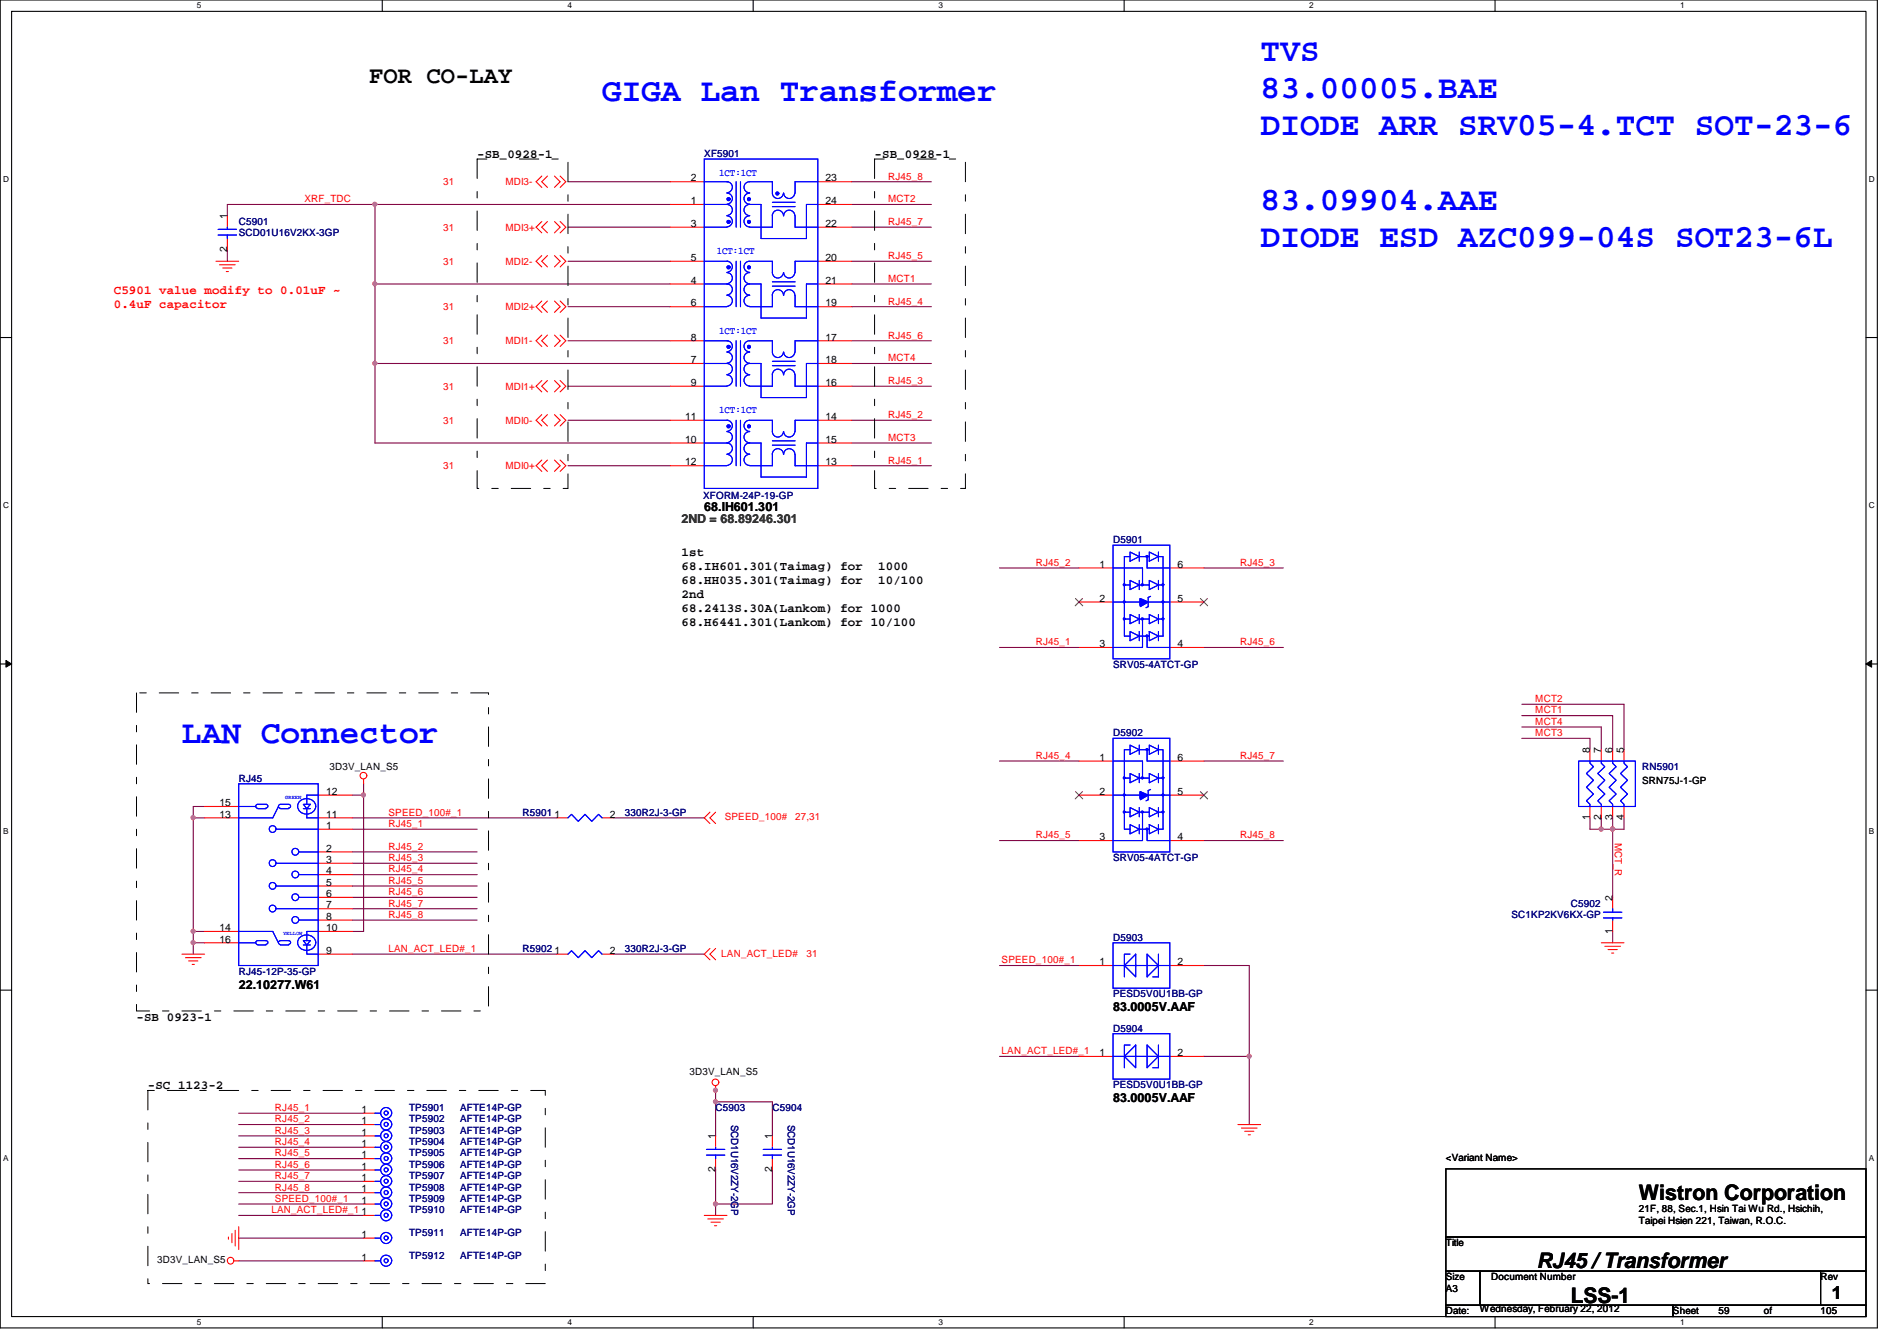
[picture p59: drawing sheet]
<svg xmlns="http://www.w3.org/2000/svg" width="297mm" height="210mm" viewBox="0 0 297 210" stroke-linecap="round" stroke-linejoin="round" font-family="sans-serif">
<defs><g id="words">
<g font-size="5.1" fill="#00f">
<text x="197.4" y="9.6">TVS</text>
<text x="94.3" y="15.8">GIGA Lan Transformer</text>
<text x="197.4" y="15.4">83.00005.BAE</text>
<text x="197.4" y="21.2">DIODE ARR SRV05-4.TCT SOT-23-6</text>
<text x="197.4" y="32.8">83.09904.AAE</text>
<text x="197.4" y="38.6">DIODE ESD AZC099-04S SOT23-6L</text>
<text x="28.5" y="116.3">LAN Connector</text>
</g>
<text font-size="3.7" x="57.8" y="13">FOR CO-LAY</text>
<g font-size="3.3">
<text x="256.6" y="187.9">Wistron Corporation</text>
<text x="240.6" y="198.5">RJ45 / Transformer</text>
<text x="246" y="203.9">LSS-1</text>
</g>
<text font-size="2.8" x="286.8" y="203.4">1</text>
<g font-size="1.9">
<text x="74.7" y="24.7">-SB 0928-1</text>
<text x="136.9" y="24.7">-SB 0928-1</text>
<text x="110.3" y="80.1">68.IH601.301</text>
<text x="106.7" y="87">1st</text>
<text x="106.7" y="89.2">68.IH601.301(Taimag) for</text>
<text x="137.5" y="89.2">1000</text>
<text x="106.7" y="91.4">68.HH035.301(Taimag) for</text>
<text x="106.7" y="93.6">2nd</text>
<text x="106.7" y="95.8">68.2413S.30A(Lankom) for 1000</text>
<text x="137.5" y="91.4">10/100</text>
<text x="106.7" y="98">68.H6441.301(Lankom) for 10/100</text>
<text x="37.4" y="154.7">22.10277.W61</text>
<text x="21.4" y="159.9">-SB 0923-1</text>
<text x="174.3" y="158.3">83.0005V.AAF</text>
<text x="23.2" y="170.5">-SC 1123-2</text>
<text x="174.3" y="172.5">83.0005V.AAF</text>
</g>
<g font-size="1.9" fill="#f00">
<text x="17.8" y="46.1">C5901 value modify to 0.01uF ~</text>
<text x="17.8" y="48.3">0.4uF capacitor</text>
</g>
<text font-size="1.9" fill="#008000" x="106.7" y="81.8">2ND = 68.89246.301</text>
<g font-size="1.6" fill="#f00">
<text x="69.4" y="29">31</text>
<text x="79.2" y="29">MDI3-</text>
<text x="139.1" y="28.1">RJ45_8</text>
<text x="47.7" y="31.7">XRF_TDC</text>
<text x="139.1" y="31.7">MCT2</text>
<text x="139.1" y="35.2">RJ45_7</text>
<text x="69.4" y="36.1">31</text>
<text x="69.4" y="41.4">31</text>
<text x="79.2" y="36.1">MDI3+</text>
<text x="79.2" y="41.4">MDI2-</text>
<text x="139.1" y="40.6">RJ45_5</text>
<text x="139.1" y="44.1">MCT1</text>
<text x="139.1" y="47.7">RJ45_4</text>
<text x="69.4" y="48.6">31</text>
<text x="69.4" y="53.9">31</text>
<text x="79.2" y="48.6">MDI2+</text>
<text x="79.2" y="53.9">MDI1-</text>
<text x="139.1" y="53">RJ45_6</text>
<text x="139.1" y="56.6">MCT4</text>
<text x="69.4" y="61">31</text>
<text x="79.2" y="61">MDI1+</text>
<text x="139.1" y="60.1">RJ45_3</text>
<text x="139.1" y="65.4">RJ45_2</text>
<text x="69.4" y="66.3">31</text>
<text x="79.2" y="66.3">MDI0-</text>
<text x="139.1" y="69">MCT3</text>
<text x="69.4" y="73.4">31</text>
<text x="79.2" y="73.4">MDI0+</text>
<text x="139.1" y="72.6">RJ45_1</text>
<text x="162.2" y="88.6">RJ45_2</text>
<text x="194.2" y="88.6">RJ45_3</text>
<text x="162.2" y="101">RJ45_1</text>
<text x="194.2" y="101">RJ45_6</text>
<text x="240.4" y="111.7">MCT1</text>
<text x="240.4" y="113.5">MCT4</text>
<text x="240.4" y="109.9">MCT2</text>
<text x="162.2" y="118.8">RJ45_4</text>
<text x="194.2" y="118.8">RJ45_7</text>
<text x="240.4" y="115.2">MCT3</text>
<text x="60.8" y="129.5">RJ45_1</text>
<text x="60.8" y="127.7">SPEED_100#_1</text>
<text x="113.5" y="128.4">SPEED_100#</text>
<text x="124.5" y="128.4">27,31</text>
<text x="162.2" y="131.2">RJ45_5</text>
<text x="194.2" y="131.2">RJ45_8</text>
<text x="252.9" y="131.9" transform="rotate(90 252.9 131.9)">MCT_R</text>
<text x="60.8" y="134.8">RJ45_3</text>
<text x="60.8" y="133">RJ45_2</text>
<text x="60.8" y="136.6">RJ45_4</text>
<text x="60.8" y="140.1">RJ45_6</text>
<text x="60.8" y="143.7">RJ45_8</text>
<text x="60.8" y="138.3">RJ45_5</text>
<text x="60.8" y="141.9">RJ45_7</text>
<text x="60.8" y="149">LAN_ACT_LED#_1</text>
<text x="112.9" y="149.7">LAN_ACT_LED#</text>
<text x="126.3" y="149.7">31</text>
<text x="156.8" y="150.8">SPEED_100#_1</text>
<text x="156.8" y="165">LAN_ACT_LED#_1</text>
<text x="43" y="173.9">RJ45_1</text>
<text x="43" y="177.5">RJ45_3</text>
<text x="43" y="175.7">RJ45_2</text>
<text x="43" y="179.2">RJ45_4</text>
<text x="43" y="182.8">RJ45_6</text>
<text x="43" y="181">RJ45_5</text>
<text x="43" y="184.6">RJ45_7</text>
<text x="42.5" y="189.9">LAN_ACT_LED#_1</text>
<text x="43" y="186.4">RJ45_8</text>
<text x="43" y="188.1">SPEED_100#_1</text>
</g>
<g font-size="1.6">
<text x="108.2" y="28.4">2</text>
<text x="129.3" y="28.4">23</text>
<text x="35.6" y="34.3" transform="rotate(-90 35.6 34.3)">1</text>
<text x="108.2" y="32">1</text>
<text x="108.2" y="35.5">3</text>
<text x="129.3" y="35.5">22</text>
<text x="129.3" y="32">24</text>
<text x="35.6" y="39.5" transform="rotate(-90 35.6 39.5)">2</text>
<text x="108.2" y="40.9">5</text>
<text x="129.3" y="40.9">20</text>
<text x="108.2" y="44.4">4</text>
<text x="108.2" y="48">6</text>
<text x="129.3" y="48">19</text>
<text x="129.3" y="44.4">21</text>
<text x="108.2" y="53.3">8</text>
<text x="129.3" y="53.3">17</text>
<text x="108.2" y="56.9">7</text>
<text x="129.3" y="56.9">18</text>
<text x="107.3" y="65.7">11</text>
<text x="108.2" y="60.4">9</text>
<text x="129.3" y="65.7">14</text>
<text x="129.3" y="60.4">16</text>
<text x="107.3" y="69.3">10</text>
<text x="129.3" y="69.3">15</text>
<text x="107.3" y="72.9">12</text>
<text x="129.3" y="72.9">13</text>
<text x="172.2" y="88.9">1</text>
<text x="184.4" y="88.9">6</text>
<text x="172.2" y="94.2">2</text>
<text x="184.4" y="94.2">5</text>
<text x="172.2" y="101.3">3</text>
<text x="184.4" y="101.3">4</text>
<text x="172.2" y="119.1">1</text>
<text x="184.4" y="119.1">6</text>
<text x="248.9" y="117.9" transform="rotate(-90 248.9 117.9)">8</text>
<text x="250.7" y="117.9" transform="rotate(-90 250.7 117.9)">7</text>
<text x="252.5" y="117.9" transform="rotate(-90 252.5 117.9)">6</text>
<text x="254.3" y="117.9" transform="rotate(-90 254.3 117.9)">5</text>
<text x="51.1" y="124.4">12</text>
<text x="51.6" y="120.6">3D3V_LAN_S5</text>
<text x="172.2" y="124.4">2</text>
<text x="184.4" y="124.4">5</text>
<text x="257.1" y="122.7">SRN75J-1-GP</text>
<text x="34.4" y="128">13</text>
<text x="34.4" y="126.2">15</text>
<text x="51.1" y="129.8">1</text>
<text x="51.1" y="128">11</text>
<text x="86.8" y="128">1</text>
<text x="95.5" y="128">2</text>
<text x="172.2" y="131.5">3</text>
<text x="184.4" y="131.5">4</text>
<text x="248.9" y="128.4" transform="rotate(-90 248.9 128.4)">1</text>
<text x="250.7" y="128.4" transform="rotate(-90 250.7 128.4)">2</text>
<text x="252.5" y="128.4" transform="rotate(-90 252.5 128.4)">3</text>
<text x="254.3" y="128.4" transform="rotate(-90 254.3 128.4)">4</text>
<text x="51.1" y="133.3">2</text>
<text x="51.1" y="135.1">3</text>
<text x="51.1" y="136.9">4</text>
<text x="51.1" y="138.6">5</text>
<text x="51.1" y="140.4">6</text>
<text x="51.1" y="142.2">7</text>
<text x="51.1" y="144">8</text>
<text x="252.5" y="141" transform="rotate(-90 252.5 141)">2</text>
<text x="34.4" y="145.8">14</text>
<text x="34.4" y="147.5">16</text>
<text x="51.1" y="149.3">9</text>
<text x="51.1" y="145.8">10</text>
<text x="86.8" y="149.3">1</text>
<text x="95.5" y="149.3">2</text>
<text x="252.5" y="146.1" transform="rotate(-90 252.5 146.1)">1</text>
<text x="172.2" y="151.1">1</text>
<text x="184.4" y="151.1">2</text>
<text x="172.2" y="165.3">1</text>
<text x="184.4" y="165.3">2</text>
<text x="107.9" y="168.2">3D3V_LAN_S5</text>
<text x="56.6" y="174.2">1</text>
<text x="56.6" y="179.5">1</text>
<text x="56.6" y="176">1</text>
<text x="56.6" y="177.8">1</text>
<text x="112" y="178.4" transform="rotate(-90 112 178.4)">1</text>
<text x="120.9" y="178.4" transform="rotate(-90 120.9 178.4)">1</text>
<text x="56.6" y="181.3">1</text>
<text x="56.6" y="183.1">1</text>
<text x="56.6" y="184.9">1</text>
<text x="112" y="183.5" transform="rotate(-90 112 183.5)">2</text>
<text x="120.9" y="183.5" transform="rotate(-90 120.9 183.5)">2</text>
<text x="226.4" y="181.7">&lt;Variant Name&gt;</text>
<text x="56.6" y="190.2">1</text>
<text x="56.6" y="186.6">1</text>
<text x="56.6" y="188.4">1</text>
<text x="256.6" y="189.7">21F, 88, Sec.1, Hsin Tai Wu Rd., Hsichih,</text>
<text x="256.6" y="191.6">Taipei Hsien 221, Taiwan, R.O.C.</text>
<text x="24.6" y="197.7">3D3V_LAN_S5</text>
<text x="56.6" y="193.8">1</text>
<text x="56.6" y="197.3">1</text>
<text x="226.4" y="195.1">Title</text>
<text x="226.4" y="200.4">Size</text>
<text x="226.4" y="202.2">A3</text>
<text x="233.5" y="200.4">Document Number</text>
<text x="285.1" y="200.4">Rev</text>
<text x="226.4" y="205.7">Date:</text>
<text x="231.7" y="205.4">Wednesday, February 22, 2012</text>
<text x="262" y="205.7">Sheet</text>
<text x="269.1" y="205.7">59</text>
<text x="276.2" y="205.7">of</text>
<text x="285.1" y="205.7">105</text>
</g>
<g font-size="1.6" fill="#000080">
<text x="110.3" y="24.6">XF5901</text>
<text x="37.4" y="35.2">C5901</text>
<text x="37.4" y="37">SCD01U16V2KX-3GP</text>
<text x="110.1" y="78.1">XFORM-24P-19-GP</text>
<text x="174.3" y="85">D5901</text>
<text x="174.3" y="104.6">SRV05-4ATCT-GP</text>
<text x="174.3" y="115.2">D5902</text>
<text x="37.4" y="122.3">RJ45</text>
<text x="257.1" y="120.6">RN5901</text>
<text x="81.8" y="127.7">R5901</text>
<text x="97.8" y="127.7">330R2J-3-GP</text>
<text x="174.3" y="134.8">SRV05-4ATCT-GP</text>
<text x="236.7" y="143.7">SC1KP2KV6KX-GP</text>
<text x="246" y="141.9">C5902</text>
<text x="81.8" y="149">R5902</text>
<text x="97.8" y="149">330R2J-3-GP</text>
<text x="174.3" y="147.2">D5903</text>
<text x="37.4" y="152.6">RJ45-12P-35-GP</text>
<text x="174.3" y="156.1">PESD5V0U1BB-GP</text>
<text x="174.3" y="161.5">D5904</text>
<text x="64" y="173.9">TP5901</text>
<text x="72" y="173.9">AFTE14P-GP</text>
<text x="112.1" y="173.9">C5903</text>
<text x="120.9" y="173.9">C5904</text>
<text x="174.3" y="170.3">PESD5V0U1BB-GP</text>
<text x="64" y="179.2">TP5904</text>
<text x="64" y="175.7">TP5902</text>
<text x="64" y="177.5">TP5903</text>
<text x="72" y="179.2">AFTE14P-GP</text>
<text x="72" y="175.7">AFTE14P-GP</text>
<text x="72" y="177.5">AFTE14P-GP</text>
<text x="114.5" y="176" transform="rotate(90 114.5 176)">SCD1U16V2ZY-2GP</text>
<text x="123.4" y="176" transform="rotate(90 123.4 176)">SCD1U16V2ZY-2GP</text>
<text x="64" y="181">TP5905</text>
<text x="64" y="182.8">TP5906</text>
<text x="64" y="184.6">TP5907</text>
<text x="72" y="181">AFTE14P-GP</text>
<text x="72" y="182.8">AFTE14P-GP</text>
<text x="72" y="184.6">AFTE14P-GP</text>
<text x="64" y="189.9">TP5910</text>
<text x="64" y="186.4">TP5908</text>
<text x="64" y="188.1">TP5909</text>
<text x="72" y="189.9">AFTE14P-GP</text>
<text x="72" y="186.4">AFTE14P-GP</text>
<text x="72" y="188.1">AFTE14P-GP</text>
<text x="64" y="193.5">TP5911</text>
<text x="64" y="197">TP5912</text>
<text x="72" y="193.5">AFTE14P-GP</text>
<text x="72" y="197">AFTE14P-GP</text>
</g>
<g font-size="1.6" fill="#00f">
<text x="112.6" y="27.6">1CT:1CT</text>
<text x="112.2" y="39.8">1CT:1CT</text>
<text x="112.6" y="52.2">1CT:1CT</text>
<text x="112.6" y="64.7">1CT:1CT</text>
</g>
<g font-size="1.3">
<text x="30.8" y="1.3">5</text>
<text x="88.9" y="1.3">4</text>
<text x="146.9" y="1.3">3</text>
<text x="205" y="1.3">2</text>
<text x="263.1" y="1.3">1</text>
<text x=".5" y="28.4">D</text>
<text x="292.6" y="28.4">D</text>
<text x=".5" y="79.5">C</text>
<text x="292.6" y="79.5">C</text>
<text x=".5" y="130.6">B</text>
<text x="292.6" y="130.6">B</text>
<text x=".5" y="181.7">A</text>
<text x="292.6" y="181.7">A</text>
<text x="30.8" y="207.4">5</text>
<text x="88.9" y="207.4">4</text>
<text x="146.9" y="207.4">3</text>
<text x="205" y="207.4">2</text>
<text x="263.1" y="207.4">1</text>
</g>
<g font-size=".8" fill="#00f">
<text x="44.7" y="125">GREEN</text>
<text x="44.3" y="146.3">YELLOW</text>
</g>
</g></defs>
<path d="M0 0h294v207.9h-294zM1.8 1.8h290.4v204.3h-290.4z" fill="none" stroke="#000" stroke-width=".17"/>
<g fill="#fff">
<path d="M30.8 .2h.7v1.4h-.7z"/>
<path d="M30.8 206.2h.7v1.4h-.7z"/>
</g>
<path d="M59.9 0v1.8M59.9 206.1v1.8" fill="none" stroke="#000" stroke-width=".17"/>
<g fill="#fff">
<path d="M88.9 .2h.6v1.4h-.6z"/>
<path d="M88.9 206.2h.6v1.4h-.6z"/>
</g>
<path d="M117.9 0v1.8M117.9 206.1v1.8" fill="none" stroke="#000" stroke-width=".17"/>
<g fill="#fff">
<path d="M146.9 .2h.7v1.4h-.7z"/>
<path d="M146.9 206.2h.7v1.4h-.7z"/>
</g>
<path d="M176 0v1.8M176 206.1v1.8" fill="none" stroke="#000" stroke-width=".17"/>
<g fill="#fff">
<path d="M205 .2h.7v1.4h-.7z"/>
<path d="M205 206.2h.7v1.4h-.7z"/>
</g>
<path d="M234.1 0v1.8M234.1 206.1v1.8" fill="none" stroke="#000" stroke-width=".17"/>
<g fill="#fff">
<path d="M263.1 .2h.7v1.4h-.7z"/>
<path d="M263.1 206.2h.7v1.4h-.7z"/>
<path d="M.5 27.3h.9v1.4h-.9z"/>
<path d="M292.6 27.3h.9v1.4h-.9z"/>
<path d="M.5 78.4h.9v1.4h-.9z"/>
<path d="M292.6 78.4h.9v1.4h-.9z"/>
</g>
<path d="M0 52.8h1.8M292.2 52.8h1.8" fill="none" stroke="#000" stroke-width=".17"/>
<g fill="#fff">
<path d="M.5 129.5h.8v1.4h-.8z"/>
<path d="M292.6 129.5h.9v1.4h-.9z"/>
</g>
<path d="M0 103.9h1.8M292.2 103.9h1.8" fill="none" stroke="#000" stroke-width=".17"/>
<path d="M.9 103.4l.9 .5-.9 .5zM292.2 103.9l.9-.5v1z" fill="#000"/>
<path d="M.9 103.4l.9 .5-.9 .5zM292.2 103.9l.9-.5v1z" fill="none" stroke="#000" stroke-width=".16"/>
<g fill="#fff">
<path d="M.5 180.5h.8v1.4h-.8z"/>
<path d="M292.6 180.5h.9v1.4h-.9z"/>
</g>
<path d="M0 155h1.8M292.2 155h1.8" fill="none" stroke="#000" stroke-width=".17"/>
<path d="M35.6 39.1v1.8M58.7 32v12.4M88.9 35.6h16M88.9 28.4h16M58.7 56.9v12.4M88.9 53.3h16M238.3 115.6h10.7v1.7M249 129.8h1.7" fill="none" stroke="#800040" stroke-width=".17"/>
<circle cx="250.7" cy="129.8" r=".32" fill="#f0f"/>
<circle cx="250.7" cy="129.8" r=".32" fill="none" stroke="#f0f" stroke-width=".17"/>
<path d="M249 128v1.8M250.7 128v1.8h1.8" fill="none" stroke="#800040" stroke-width=".17"/>
<circle cx="252.5" cy="129.8" r=".32" fill="#f0f"/>
<circle cx="252.5" cy="129.8" r=".32" fill="none" stroke="#f0f" stroke-width=".17"/>
<path d="M88.9 48h16M254.3 128v1.8h-1.8v10.7" fill="none" stroke="#800040" stroke-width=".17"/>
<circle cx="252.5" cy="129.8" r=".32" fill="#f0f"/>
<circle cx="252.5" cy="129.8" r=".32" fill="none" stroke="#f0f" stroke-width=".17"/>
<path d="M104.9 32h-69.3v1.8M133.4 32h12.4M58.7 69.3h46.2M88.9 60.5h16M88.9 65.8h16M133.4 69.3h12.4M238.3 112h14.2M238.3 113.8h12.4v3.5M252.5 128v1.8M252.5 145.8v1.8" fill="none" stroke="#800040" stroke-width=".17"/>
<circle cx="58.7" cy="32" r=".32" fill="#f0f"/>
<circle cx="58.7" cy="32" r=".32" fill="none" stroke="#f0f" stroke-width=".17"/>
<path d="M58.7 44.4h46.2M133.4 56.9h12.4M133.4 44.4h12.4M88.9 72.9h16M238.3 110.2h16" fill="none" stroke="#800040" stroke-width=".17"/>
<circle cx="58.7" cy="44.4" r=".32" fill="#f0f"/>
<circle cx="58.7" cy="44.4" r=".32" fill="none" stroke="#f0f" stroke-width=".17"/>
<path d="M58.7 56.9h46.2M88.9 40.9h16M252.5 112v5.3M254.3 110.2v7.1" fill="none" stroke="#800040" stroke-width=".17"/>
<circle cx="58.7" cy="56.9" r=".32" fill="#f0f"/>
<circle cx="58.7" cy="56.9" r=".32" fill="none" stroke="#f0f" stroke-width=".17"/>
<g fill="none" stroke="#800040" stroke-width=".17">
<path d="M58.7 44.4v12.5M55.2 129.8h19.5M55.2 138.7h19.5M55.2 135.1h19.5M55.2 133.3h19.5M55.2 136.9h19.5M55.2 128h32M56.9 124.5v21.3M96.1 128h14.2M55.2 140.5h19.5M55.2 144h19.5M55.2 142.2h19.5"/>
<path d="M55.2 149.4h32M96.1 149.4h14.2"/>
</g>
<circle cx="56.9" cy="124.4" r=".32" fill="#f0f"/>
<circle cx="56.9" cy="124.4" r=".32" fill="none" stroke="#f0f" stroke-width=".17"/>
<path d="M30.3 128h1.7M30.3 128v17.8M32 126.2h-1.7v1.8M55.2 124.5h1.7M55.2 145.8h1.7" fill="none" stroke="#800040" stroke-width=".17"/>
<circle cx="30.2" cy="128" r=".32" fill="#f0f"/>
<circle cx="30.2" cy="128" r=".32" fill="none" stroke="#f0f" stroke-width=".17"/>
<path d="M30.3 145.8h1.7M30.3 147.6v1.8" fill="none" stroke="#800040" stroke-width=".17"/>
<circle cx="30.2" cy="147.5" r=".32" fill="#f0f"/>
<circle cx="30.2" cy="147.5" r=".32" fill="none" stroke="#f0f" stroke-width=".17"/>
<path d="M30.3 145.8v1.8h1.7" fill="none" stroke="#800040" stroke-width=".17"/>
<circle cx="30.2" cy="145.8" r=".32" fill="#f0f"/>
<circle cx="30.2" cy="145.8" r=".32" fill="none" stroke="#f0f" stroke-width=".17"/>
<g fill="none" stroke="#800040" stroke-width=".17">
<path d="M133.4 35.6h12.4M133.4 28.4h12.4M133.4 48h12.4M133.4 40.9h12.4M133.4 53.3h12.4M133.4 60.5h12.4M133.4 72.9h12.4M133.4 65.8h12.4M156.5 88.9h12.4M188.5 88.9h12.5M156.5 119.1h12.4M156.5 101.3h12.4"/>
<path d="M188.5 119.1h12.5M188.5 101.3h12.5M56.9 122.7v1.8M156.5 131.6h12.4M188.5 131.6h12.5M37.4 174.2h19.5M37.4 177.8h19.5M37.4 176h19.5M37.4 179.6h19.5M112.1 172.5h8.8M37.4 190.2h19.5M37.4 183.1h19.5"/>
<path d="M37.4 186.7h19.5M37.4 181.4h19.5M37.4 184.9h19.5M37.4 188.5h19.5M37.4 193.8h19.5M37.4 197.4h19.5"/>
</g>
<circle cx="112" cy="172.4" r=".32" fill="#f0f"/>
<circle cx="112" cy="172.4" r=".32" fill="none" stroke="#f0f" stroke-width=".17"/>
<path d="M112.1 170.7v1.8M120.9 172.5v5.3" fill="none" stroke="#800040" stroke-width=".17"/>
<circle cx="112" cy="170.7" r=".32" fill="#f0f"/>
<circle cx="112" cy="170.7" r=".32" fill="none" stroke="#f0f" stroke-width=".17"/>
<path d="M112.1 183.1v5.4h8.8v-5.4" fill="none" stroke="#800040" stroke-width=".17"/>
<circle cx="112" cy="188.4" r=".32" fill="#f0f"/>
<circle cx="112" cy="188.4" r=".32" fill="none" stroke="#f0f" stroke-width=".17"/>
<path d="M112.1 172.5v5.3M188.5 165.4h7.1v10.6M112.1 188.5v1.7" fill="none" stroke="#800040" stroke-width=".17"/>
<circle cx="195.6" cy="165.3" r=".32" fill="#f0f"/>
<circle cx="195.6" cy="165.3" r=".32" fill="none" stroke="#f0f" stroke-width=".17"/>
<path d="M156.5 151.1h12.4M188.5 151.1h7.1v14.3M156.5 165.4h12.4" fill="none" stroke="#800040" stroke-width=".17"/>
<g fill="none" stroke="#f00" stroke-width=".17">
<path d="M35.6 33.8v1.8M35.6 37.3v1.8M84.8 34.7l-.9 .9 .9 .8M84.8 27.6l-.9 .8 .9 .9M85.7 34.7l-.9 .9 .9 .8M85.7 27.6l-.9 .8 .9 .9M86.8 34.7l.9 .9-.9 .8M86.8 27.6l.9 .8-.9 .9M87.7 34.7l.9 .9-.9 .8M87.7 27.6l.9 .8-.9 .9M33.8 40.9h3.6M34.4 41.4h2.4"/>
<path d="M34.9 42h1.4M35.4 42.5h.4M84.8 40l-.9 .9 .9 .9M84.8 47.1l-.9 .9 .9 .9M84.8 52.5l-.9 .8 .9 .9M84.8 59.6l-.9 .9 .9 .8M85.7 40l-.9 .9 .9 .9M85.7 47.1l-.9 .9 .9 .9M85.7 52.5l-.9 .8 .9 .9M85.7 59.6l-.9 .9 .9 .8M86.8 40l.9 .9-.9 .9M86.8 47.1l.9 .9-.9 .9"/>
<path d="M86.8 52.5l.9 .8-.9 .9M86.8 59.6l.9 .9-.9 .8M87.7 40l.9 .9-.9 .9M87.7 47.1l.9 .9-.9 .9M87.7 52.5l.9 .8-.9 .9M87.7 59.6l.9 .9-.9 .8M84.8 72l-.9 .9 .9 .9M84.8 64.9l-.9 .9 .9 .9M85.7 72l-.9 .9 .9 .9M85.7 64.9l-.9 .9 .9 .9M86.8 72l.9 .9-.9 .9M86.8 64.9l.9 .9-.9 .9"/>
<path d="M87.7 72l.9 .9-.9 .9M87.7 64.9l.9 .9-.9 .9M168.9 119.1h5.4M183.2 119.1h5.3M32 128h5.4M32 126.2h5.4M49.8 128h5.4M49.8 129.8h5.4M49.8 133.3h5.4M49.8 135.1h5.4M49.8 136.9h5.4M49.8 138.7h5.4"/>
<path d="M49.8 124.5h5.4M56.9 122v.7M87.2 128h1.7M94.3 128h1.8M111.2 127.1l-.9 .9 .9 .9M112.1 127.1l-.9 .9 .9 .9M168.9 124.5h5.4M168.9 131.6h5.4M183.2 124.5h5.3M183.2 131.6h5.3M28.5 149.4h3.5M29 149.9h2.5"/>
<path d="M29.5 150.4h1.5M30.1 151h.3M32 145.8h5.4M32 147.6h5.4M49.8 140.5h5.4M49.8 142.2h5.4M49.8 144h5.4M49.8 149.4h5.4M49.8 145.8h5.4M87.2 149.4h1.7M94.3 149.4h1.8M111.2 148.5l-.9 .9 .9 .8"/>
<path d="M112.1 148.5l-.9 .9 .9 .8M168.9 151.1h5.4M183.2 151.1h5.3M250.7 147.6h3.6M251.3 148.1h2.4M251.8 148.6h1.4M252.3 149.2h.4M252.5 140.5v1.7M252.5 144v1.8M56.9 174.2h1.8M56.9 179.6h1.8M56.9 176h1.8"/>
<path d="M112.1 170v.7M112.1 177.8v1.8M120.9 177.8v1.8M168.9 165.4h5.4M183.2 165.4h5.3M193.8 176h3.6M194.4 176.6h2.4M194.9 177.1h1.4M195.4 177.6h.4M35.8 193.6v.4M36.3 193.1v1.4M36.7 197.4h.7"/>
<path d="M36.8 192.6v2.4M37.4 192v3.6M56.9 190.2h1.8M56.9 181.4h1.8M56.9 193.8h1.8M56.9 197.4h1.8M56.9 183.1h1.8M56.9 184.9h1.8M110.3 190.2h3.5M110.8 190.8h2.5M111.3 191.3h1.5M111.9 191.9h.3"/>
<path d="M112.1 181.4v1.7M120.9 181.4v1.7"/>
<circle cx="56.9" cy="121.4" r=".52"/>
<circle cx="112" cy="169.4" r=".52"/>
<circle cx="36.1" cy="197.3" r=".52"/>
</g>
<path d="M226.4 183h65.8v10.6h-65.8zM226.4 193.6h65.8v5.4h-65.8zM226.4 199h5.3v5.3h-5.3zM231.7 199h53.4v5.3h-53.4zM285.1 199h7.1v5.3h-7.1zM226.4 204.3h35.6v1.8h-35.6zM262 204.3h30.2v1.8h-30.2z" fill="none" stroke="#000" stroke-width=".17"/>
<path d="M74.7 24.9h14.2v51.6h-14.2zM136.9 24.9h14.3v51.6h-14.3zM21.4 108.5h55.1v49.7h-55.1zM23.2 170.7h62.2v30.2h-62.2z" fill="none" stroke="#000" stroke-width=".16" stroke-dasharray="3 2 1 2"/>
<g fill="none" stroke="#00f" stroke-width=".17">
<path d="M34.2 35.9h2.8M34.2 36.8h2.8M35.6 35.6v.3M35.6 36.8v.5M174.3 119.1h4.6v2.7M176.9 116.6l1.5 .7-1.5 .8zM176.9 117.3h-.8v12.5M178.4 116.6v1.5M37.4 122.7h12.4v28.4h-12.4zM37.4 126.2h2.6M40.4 126.6h1.3M41.6 126.5a.3 .3 0 0 0 .3-.3 .3 .3 0 0 0-.2-.3h-1.5a.32 .32 0 0 0 0 .6h.2"/>
<path d="M43.3 129.8h6.5M43.3 135.1h6.5M43.3 138.7h6.5M43.6 126.2l-.9 1.8h-5.3M43.9 126.6h1.3M45.2 126.5a.3 .3 0 0 0 .3-.3 .3 .3 0 0 0-.3-.3h-1.4a.32 .32 0 0 0 0 .6h.1M46.8 136.9h3M46.8 133.3h3M46.9 125.5a1.49 1.49 0 0 1 1.5-.5 1.49 1.49 0 0 1 1 1.2 1.43 1.43 0 0 1-1.4 1.2 1.43 1.43 0 0 1-1.4-1.2zM47.5 126.6h1.1M47.5 125.9h1.1l-.6 .7zM48 126.6v1.4h1.8"/>
<path d="M49.8 124.5h-1.8v1.4M88.9 128l.6-.5 1 1.1 1.1-1.1 1.1 1.1 1-1.1 .6 .5M174.3 131.6h4.6M176.1 121.8h.8M176.9 121.1l1.5 .7-1.5 .7zM178.4 121.1v1.4M178.4 121.8h1.6M179.8 123.7v1.5M180 121.1l1.4 .7-1.4 .7zM37.4 147.6h2.6M37.4 145.8h5.3l.9 1.8M40.4 147.9h1.3"/>
<path d="M41.6 147.8a.3 .3 0 0 0 .3-.2 .3 .3 0 0 0-.2-.4l-1.5 .1a.32 .32 0 0 0 0 .5l.2 .1M43.3 142.2h6.5M43.9 147.9h1.3M45.2 147.8a.3 .3 0 0 0 .3-.2 .3 .3 0 0 0-.3-.4l-1.4 .1a.32 .32 0 0 0 0 .5l.1 .1M46.8 140.5h3M46.8 144h3M46.9 146.8a1.49 1.49 0 0 1 1.5-.4 1.49 1.49 0 0 1 1 1.1 1.43 1.43 0 0 1-1.4 1.3 1.43 1.43 0 0 1-1.4-1.3zM47.5 147.2h1.1l-.6 .7zM47.5 147.9h1.1M48 147.9v1.5h1.8M49.8 145.8h-1.8v1.4M88.9 149.4l.6-.6 1 1.1 1.1-1.1 1.1 1.1 1-1.1 .6 .6"/>
<path d="M174.3 151.1h8.9M174.3 147.6h8.9v7.1h-8.9zM176.9 149.4h-.8v3.5M177.8 149.4v3.5l-1.7-1.8zM179.6 149.4l1.8 1.7-1.8 1.8zM181.4 149.4v3.5h-.9M251.1 142.8h2.9M251.1 143.7h2.9M252.5 143.7v.3M252.5 142.2v.6M58.7 174.2h.9M58.7 179.6h.9"/>
<path d="M58.7 176h.9M110.6 179.9h2.9M112.1 179.6v.3M119.5 179.9h2.9M120.9 179.6v.3M174.3 165.4h8.9M174.3 161.8h8.9v7.1h-8.9zM176.9 163.6h-.8v3.5M177.8 163.6v3.5l-1.7-1.7zM179.6 163.6l1.8 1.8-1.8 1.7zM181.4 163.6v3.5h-.9M58.7 190.2h.9"/>
<path d="M58.7 181.4h.9M58.7 193.8h.9M58.7 197.4h.9M58.7 183.1h.9M58.7 184.9h.9M110.6 180.8h2.9M112.1 180.8v.6M119.5 180.8h2.9M120.9 180.8v.6"/>
<circle cx="42.7" cy="129.8" r=".54"/>
<circle cx="42.7" cy="138.7" r=".54"/>
<circle cx="42.7" cy="135.1" r=".54"/>
<circle cx="46.2" cy="133.3" r=".54"/>
<circle cx="46.2" cy="136.9" r=".54"/>
<circle cx="42.7" cy="142.2" r=".54"/>
<circle cx="46.2" cy="144" r=".54"/>
<circle cx="46.2" cy="140.4" r=".54"/>
<circle cx="60.5" cy="179.6" r=".32"/>
<circle cx="60.5" cy="174.2" r=".32"/>
<circle cx="60.5" cy="176" r=".32"/>
<circle cx="60.5" cy="179.5" r=".87"/>
<circle cx="60.5" cy="176" r=".87"/>
<circle cx="60.5" cy="174.2" r=".87"/>
<circle cx="60.5" cy="183.1" r=".32"/>
<circle cx="60.5" cy="197.3" r=".32"/>
<circle cx="60.5" cy="190.2" r=".32"/>
<circle cx="60.5" cy="184.9" r=".32"/>
<circle cx="60.5" cy="193.8" r=".32"/>
<circle cx="60.5" cy="181.3" r=".32"/>
<circle cx="60.5" cy="190.2" r=".87"/>
<circle cx="60.5" cy="193.8" r=".87"/>
<circle cx="60.5" cy="197.3" r=".87"/>
<circle cx="60.5" cy="181.3" r=".87"/>
<circle cx="60.5" cy="183.1" r=".87"/>
<circle cx="60.5" cy="184.9" r=".87"/>
</g>
<path d="M168.4 123.9l1.1 1.2M169.5 123.9l-1.1 1.2M188 123.9l1.1 1.2M189.1 123.9l-1.2 1.2" fill="none" stroke="#804000" stroke-width=".16"/>
<path d="M175.9 121.7h.2v.2h-.2z" fill-rule="evenodd" fill="#00f"/>
<path d="M175.9 121.7h.2v.2h-.2z" fill="none" stroke="#00f" stroke-width=".17"/>
<path d="M178.8 121.7h.2v.2h-.2z" fill-rule="evenodd" fill="#00f"/>
<path d="M178.4 117.3h1.6M179.6 117.3v1.8M180 116.6l1.4 .7-1.4 .8zM181.4 116.6v1.5M178.8 121.7h.2v.2h-.2zM181.4 121.1v1.4" fill="none" stroke="#00f" stroke-width=".17"/>
<path d="M179.5 117.2h.2v.2h-.2z" fill-rule="evenodd" fill="#00f"/>
<path d="M179.5 117.2h.2v.2h-.2zM179.6 119.1h3.6M181.4 117.3h.7v12.5M181.4 121.8h.7" fill="none" stroke="#00f" stroke-width=".17"/>
<path d="M182 121.7h.2v.2h-.2z" fill-rule="evenodd" fill="#00f"/>
<path d="M176.1 129.8h.8M178.9 127.1v4.5M179.6 130v1.6h3.6M181.4 129.8h.7M182 121.7h.2v.2h-.2z" fill="none" stroke="#00f" stroke-width=".17"/>
<path d="M179.5 129.7h.2v.2h-.2z" fill-rule="evenodd" fill="#00f"/>
<path d="M176.9 129.1l1.5 .7-1.5 .7zM178.4 129.1v1.4M178.4 129.8h1.6M179.5 129.7h.2v.2h-.2zM180 129.1l1.4 .7-1.4 .7zM181.4 129.1v1.4" fill="none" stroke="#00f" stroke-width=".17"/>
<path d="M175.9 127h.2v.2h-.2z" fill-rule="evenodd" fill="#00f"/>
<path d="M175.9 127h.2v.2h-.2zM180 126.4l1.4 .7-1.4 .7zM181.4 127.1h.7" fill="none" stroke="#00f" stroke-width=".17"/>
<path d="M178.8 127h.2v.2h-.2z" fill-rule="evenodd" fill="#00f"/>
<path d="M176.1 127.1h.8M176.9 126.4l1.5 .7-1.5 .7zM178.4 127.1h1.6M178.4 126.4v1.4M178.8 127h.2v.2h-.2zM181.4 126.4v1.4" fill="none" stroke="#00f" stroke-width=".17"/>
<path d="M182 127h.2v.2h-.2z" fill-rule="evenodd" fill="#00f"/>
<path d="M174.3 124.5h8.9M182 127h.2v.2h-.2z" fill="none" stroke="#00f" stroke-width=".17"/>
<path d="M175.9 124.3h.2v.2h-.2z" fill-rule="evenodd" fill="#00f"/>
<path d="M175.9 124.3h.2v.2h-.2z" fill="none" stroke="#00f" stroke-width=".17"/>
<path d="M182 124.3h.2v.2h-.2z" fill-rule="evenodd" fill="#00f"/>
<path d="M182 124.3h.2v.2h-.2z" fill="none" stroke="#00f" stroke-width=".17"/>
<path d="M178.6 123.9l1.2 .6-1.2 .7z" fill-rule="evenodd" fill="#00f"/>
<g fill="none" stroke="#00f" stroke-width=".17">
<path d="M174.3 119.1h4.6v2.7M174.3 115.6h8.9v17.7h-8.9zM176.9 116.6l1.5 .7-1.5 .8zM176.9 117.3h-.8v12.5M178.4 116.6v1.5M174.3 131.6h4.6M176.1 121.8h.8M176.9 121.1l1.5 .7-1.5 .7zM178.4 121.1v1.4M178.4 121.8h1.6M178.6 123.9l1.2 .6-1.2 .7zM180 121.1l1.4 .7-1.4 .7z"/>
<path d="M180.2 123.6l-.4 .1v1.5l-.4 .1"/>
</g>
<path d="M175.9 121.7h.2v.2h-.2z" fill-rule="evenodd" fill="#00f"/>
<path d="M175.9 121.7h.2v.2h-.2z" fill="none" stroke="#00f" stroke-width=".17"/>
<path d="M178.8 121.7h.2v.2h-.2z" fill-rule="evenodd" fill="#00f"/>
<path d="M178.4 117.3h1.6M179.6 117.3v1.8M180 116.6l1.4 .7-1.4 .8zM181.4 116.6v1.5M178.8 121.7h.2v.2h-.2zM181.4 121.1v1.4" fill="none" stroke="#00f" stroke-width=".17"/>
<path d="M179.5 117.2h.2v.2h-.2z" fill-rule="evenodd" fill="#00f"/>
<path d="M179.5 117.2h.2v.2h-.2zM179.6 119.1h3.6M181.4 117.3h.7v12.5M181.4 121.8h.7" fill="none" stroke="#00f" stroke-width=".17"/>
<path d="M182 121.7h.2v.2h-.2z" fill-rule="evenodd" fill="#00f"/>
<path d="M176.1 129.8h.8M178.9 127.1v4.5M179.6 130v1.6h3.6M181.4 129.8h.7M182 121.7h.2v.2h-.2z" fill="none" stroke="#00f" stroke-width=".17"/>
<path d="M179.5 129.7h.2v.2h-.2z" fill-rule="evenodd" fill="#00f"/>
<path d="M176.9 129.1l1.5 .7-1.5 .7zM178.4 129.1v1.4M178.4 129.8h1.6M179.5 129.7h.2v.2h-.2zM180 129.1l1.4 .7-1.4 .7zM181.4 129.1v1.4" fill="none" stroke="#00f" stroke-width=".17"/>
<path d="M175.9 127h.2v.2h-.2z" fill-rule="evenodd" fill="#00f"/>
<path d="M175.9 127h.2v.2h-.2zM180 126.4l1.4 .7-1.4 .7zM181.4 127.1h.7" fill="none" stroke="#00f" stroke-width=".17"/>
<path d="M178.8 127h.2v.2h-.2z" fill-rule="evenodd" fill="#00f"/>
<path d="M176.1 127.1h.8M176.9 126.4l1.5 .7-1.5 .7zM178.4 127.1h1.6M178.4 126.4v1.4M178.8 127h.2v.2h-.2zM181.4 126.4v1.4" fill="none" stroke="#00f" stroke-width=".17"/>
<path d="M182 127h.2v.2h-.2z" fill-rule="evenodd" fill="#00f"/>
<path d="M174.3 124.5h8.9M182 127h.2v.2h-.2z" fill="none" stroke="#00f" stroke-width=".17"/>
<path d="M175.9 124.3h.2v.2h-.2z" fill-rule="evenodd" fill="#00f"/>
<path d="M175.9 124.3h.2v.2h-.2z" fill="none" stroke="#00f" stroke-width=".17"/>
<path d="M182 124.3h.2v.2h-.2z" fill-rule="evenodd" fill="#00f"/>
<path d="M182 124.3h.2v.2h-.2z" fill="none" stroke="#00f" stroke-width=".17"/>
<path d="M178.6 123.9l1.2 .6-1.2 .7z" fill-rule="evenodd" fill="#00f"/>
<g fill="none" stroke="#00f" stroke-width=".17">
<path d="M110.3 32h3.7M110.3 28.4h3.7M110.3 35.6h3.5M113.8 28.4a.87 .87 0 0 1 .9 .9 .87 .87 0 0 1-.9 .9M113.8 33.8a.87 .87 0 0 1 .9 .8 .87 .87 0 0 1-.9 .9M113.8 30.2a.87 .87 0 0 1 .9 .9 .87 .87 0 0 1-.9 .9M113.8 32a.87 .87 0 0 1 .9 .9 .87 .87 0 0 1-.9 .8M115.3 28.4v7.2M115.9 28.4v7.2M117.4 33.7a.87 .87 0 0 1-.9-.8 .87 .87 0 0 1 .9-.9h1.8v5.3h7.1M117.4 33.8a.87 .87 0 0 0-.9 .8 .87 .87 0 0 0 .9 .9M117.4 30.2a.87 .87 0 0 0-.9 .9 .87 .87 0 0 0 .9 .9"/>
<path d="M117.4 28.4a.87 .87 0 0 0-.9 .9 .87 .87 0 0 0 .9 .9M110.3 53.3h3.7M110.3 40.9h3.7M110.3 56.9h3.7M110.3 44.4h3.7M110.3 48h3.5M113.8 44.4a.87 .87 0 0 1 .9 .9 .87 .87 0 0 1-.9 .9M113.8 53.3a.87 .87 0 0 1 .9 .9 .87 .87 0 0 1-.9 .9M113.8 58.7a.87 .87 0 0 1 .9 .8 .87 .87 0 0 1-.9 .9M113.8 55.1a.87 .87 0 0 1 .9 .9 .87 .87 0 0 1-.9 .9M113.8 40.9a.87 .87 0 0 1 .9 .9 .87 .87 0 0 1-.9 .8M113.8 46.2a.87 .87 0 0 1 .9 .9 .87 .87 0 0 1-.9 .9"/>
<path d="M113.8 42.7a.87 .87 0 0 1 .9 .8 .87 .87 0 0 1-.9 .9M113.8 56.9a.87 .87 0 0 1 .9 .9 .87 .87 0 0 1-.9 .8M115.3 40.9v7.1M115.3 53.3v7.2M115.9 53.3v7.2M115.9 40.9v7.1M117.4 53.3a.87 .87 0 0 0-.9 .9 .87 .87 0 0 0 .9 .9M117.4 46.2a.87 .87 0 0 1-.9-.9 .87 .87 0 0 1 .9-.9h1.8v5.4h7.1M117.4 46.2a.87 .87 0 0 0-.9 .9 .87 .87 0 0 0 .9 .9M117.4 40.9a.87 .87 0 0 0-.9 .9 .87 .87 0 0 0 .9 .8M117.4 58.7a.87 .87 0 0 0-.9 .8 .87 .87 0 0 0 .9 .9M117.4 56.9a.87 .87 0 0 0-.9 .9 .87 .87 0 0 0 .9 .8"/>
<path d="M117.4 42.7a.87 .87 0 0 0-.9 .8 .87 .87 0 0 0 .9 .9M117.4 55.1a.87 .87 0 0 0-.9 .9 .87 .87 0 0 0 .9 .9M110.3 69.3h3.7M110.3 65.8h3.7M110.3 72.9h3.5M110.3 60.5h3.5M113.8 65.8a.87 .87 0 0 1 .9 .9 .87 .87 0 0 1-.9 .8M113.8 69.3a.87 .87 0 0 1 .9 .9 .87 .87 0 0 1-.9 .9M113.8 71.1a.87 .87 0 0 1 .9 .9 .87 .87 0 0 1-.9 .9M113.8 67.6a.87 .87 0 0 1 .9 .8 .87 .87 0 0 1-.9 .9M115.3 65.8v7.1M115.9 65.8v7.1"/>
<path d="M117.4 69.3a.87 .87 0 0 0-.9 .9 .87 .87 0 0 0 .9 .9M117.4 67.6a.87 .87 0 0 0-.9 .8 .87 .87 0 0 0 .9 .9M117.4 71.1a.87 .87 0 0 0-.9 .9 .87 .87 0 0 0 .9 .9M117.4 65.8a.87 .87 0 0 0-.9 .9 .87 .87 0 0 0 .9 .8M174.3 115.6h8.9v17.7h-8.9zM178.6 123.9l1.2 .6-1.2 .7zM179.8 125.2l-.4 .1M180.2 123.6l-.4 .1"/>
</g>
<g fill="none" stroke="#f00" stroke-width=".17">
<path d="M104.9 32h5.4M104.9 28.4h5.4M104.9 35.6h5.4M128.1 32h5.3M128.1 28.4h5.3M128.1 35.6h5.3M104.9 44.4h5.4M104.9 40.9h5.4M104.9 48h5.4M104.9 56.9h5.4M104.9 53.3h5.4M128.1 44.4h5.3"/>
<path d="M128.1 40.9h5.3M128.1 48h5.3M128.1 56.9h5.3M128.1 53.3h5.3M104.9 60.5h5.4M104.9 65.8h5.4M104.9 72.9h5.4M104.9 69.3h5.4M128.1 60.5h5.3M128.1 65.8h5.3M128.1 72.9h5.3M128.1 69.3h5.3"/>
</g>
<path d="M117.1 31h.3l.1 .2-.1 .1-.1 .1-.2-.1z" fill-rule="evenodd" fill="#00f"/>
<path d="M117.1 31h.3l.1 .2-.1 .1-.1 .1-.2-.1z" fill="none" stroke="#00f" stroke-width=".17"/>
<circle cx="114.1" cy="34.7" r=".25" fill="#00f"/>
<circle cx="114.1" cy="34.7" r=".25" fill="none" stroke="#00f" stroke-width=".17"/>
<path d="M117.1 34.6h.3l.1 .1-.1 .2-.1 .1-.2-.1z" fill-rule="evenodd" fill="#00f"/>
<path d="M117.1 34.6h.3l.1 .1-.1 .2-.1 .1-.2-.1z" fill="none" stroke="#00f" stroke-width=".17"/>
<circle cx="114.1" cy="31.2" r=".25" fill="#00f"/>
<circle cx="114.1" cy="31.2" r=".25" fill="none" stroke="#00f" stroke-width=".17"/>
<circle cx="114.1" cy="41.8" r=".25" fill="#00f"/>
<circle cx="114.1" cy="41.8" r=".25" fill="none" stroke="#00f" stroke-width=".17"/>
<path d="M117.1 41.7h.3l.1 .1-.1 .2-.1 .1-.2-.1z" fill-rule="evenodd" fill="#00f"/>
<path d="M117.1 41.7h.3l.1 .1-.1 .2-.1 .1-.2-.1z" fill="none" stroke="#00f" stroke-width=".17"/>
<circle cx="114.1" cy="54.3" r=".25" fill="#00f"/>
<circle cx="114.1" cy="54.3" r=".25" fill="none" stroke="#00f" stroke-width=".17"/>
<path d="M117.1 54.1h.3l.1 .2-.1 .1-.1 .1-.2-.1z" fill-rule="evenodd" fill="#00f"/>
<path d="M117.1 54.1h.3l.1 .2-.1 .1-.1 .1-.2-.1z" fill="none" stroke="#00f" stroke-width=".17"/>
<circle cx="114.1" cy="66.7" r=".25" fill="#00f"/>
<circle cx="114.1" cy="66.7" r=".25" fill="none" stroke="#00f" stroke-width=".17"/>
<path d="M117.1 66.6h.3l.1 .1-.1 .2-.1 .1-.2-.1z" fill-rule="evenodd" fill="#00f"/>
<g fill="none" stroke="#00f" stroke-width=".17">
<path d="M120.9 33.6v2M120.9 33.8a.87 .87 0 0 1 .9-.9 .87 .87 0 0 1 .9 .9M124.5 35.6h3.6M124.5 28.4h3.6M117.4 40.9h3.5v1.8a.87 .87 0 0 0 .9 .8 .87 .87 0 0 0 .9-.8M120.9 46.1v1.9h-3.5M120.9 44.1h3.6M120.9 44.8h3.6M120.9 46.2a.87 .87 0 0 1 .9-.9 .87 .87 0 0 1 .9 .9M122.7 42.7a.87 .87 0 0 0 .9 .8 .87 .87 0 0 0 .9-.8M122.7 46.2a.87 .87 0 0 1 .9-.9 .87 .87 0 0 1 .9 .9M124.5 46.2v1.8h3.6"/>
<path d="M128.1 40.9h-3.6v1.8M128.1 44.4h-1.8v5.4M117.1 66.6h.3l.1 .1-.1 .2-.1 .1-.2-.1z"/>
</g>
<path d="M121.6 30.1h.3l.1 .2-.1 .1-.2 .1-.1-.1z" fill-rule="evenodd" fill="#00f"/>
<g fill="none" stroke="#00f" stroke-width=".17">
<path d="M110.3 32h3.7M110.3 28.4h3.7M110.3 35.6h3.5M110.3 24.9h17.8v51.6h-17.8zM113.8 28.4a.87 .87 0 0 1 .9 .9 .87 .87 0 0 1-.9 .9M113.8 33.8a.87 .87 0 0 1 .9 .8 .87 .87 0 0 1-.9 .9M113.8 30.2a.87 .87 0 0 1 .9 .9 .87 .87 0 0 1-.9 .9M113.8 32a.87 .87 0 0 1 .9 .9 .87 .87 0 0 1-.9 .8M115.3 28.4v7.2M115.9 28.4v7.2M117.4 30.2a.87 .87 0 0 1-.9-.9 .87 .87 0 0 1 .9-.9h3.5v1.8a.87 .87 0 0 0 .9 .9 .87 .87 0 0 0 .9-.9M117.4 35.6h3.5"/>
<path d="M117.4 33.8a.87 .87 0 0 0-.9 .8 .87 .87 0 0 0 .9 .9M117.4 30.2a.87 .87 0 0 0-.9 .9 .87 .87 0 0 0 .9 .9M120.9 31.7h3.6M120.9 32.3h3.6M121.6 30.1h.3l.1 .2-.1 .1-.2 .1-.1-.1zM122.7 30.2a.87 .87 0 0 0 .9 .9 .87 .87 0 0 0 .9-.9M122.7 33.8a.87 .87 0 0 1 .9-.9 .87 .87 0 0 1 .9 .9M124.5 28.4v1.8M124.5 33.8v1.8M128.1 32h-1.8v5.3h-7.1v-5.3h-1.8a.87 .87 0 0 0-.9 .9 .87 .87 0 0 0 .9 .8M110.3 53.3h3.7M110.3 40.9h3.7"/>
<path d="M110.3 56.9h3.7M110.3 44.4h3.7M110.3 48h3.5M113.8 44.4a.87 .87 0 0 1 .9 .9 .87 .87 0 0 1-.9 .9M113.8 53.3a.87 .87 0 0 1 .9 .9 .87 .87 0 0 1-.9 .9M113.8 58.7a.87 .87 0 0 1 .9 .8 .87 .87 0 0 1-.9 .9M113.8 55.1a.87 .87 0 0 1 .9 .9 .87 .87 0 0 1-.9 .9M113.8 40.9a.87 .87 0 0 1 .9 .9 .87 .87 0 0 1-.9 .8M113.8 46.2a.87 .87 0 0 1 .9 .9 .87 .87 0 0 1-.9 .9M113.8 42.7a.87 .87 0 0 1 .9 .8 .87 .87 0 0 1-.9 .9M113.8 56.9a.87 .87 0 0 1 .9 .9 .87 .87 0 0 1-.9 .8M115.3 40.9v7.1"/>
<path d="M115.3 53.3v7.2M115.9 53.3v7.2M115.9 40.9v7.1M117.4 55.1a.87 .87 0 0 1-.9-.9 .87 .87 0 0 1 .9-.9h3.5v1.8a.87 .87 0 0 0 .9 .9 .87 .87 0 0 0 .9-.9M117.4 46.2a.87 .87 0 0 1-.9-.9 .87 .87 0 0 1 .9-.9h1.8v5.4h7.1M117.4 46.2a.87 .87 0 0 0-.9 .9 .87 .87 0 0 0 .9 .9M117.4 40.9a.87 .87 0 0 0-.9 .9 .87 .87 0 0 0 .9 .8M117.4 58.7a.87 .87 0 0 0-.9 .8 .87 .87 0 0 0 .9 .9M117.4 42.7a.87 .87 0 0 0-.9 .8 .87 .87 0 0 0 .9 .9M117.4 55.1a.87 .87 0 0 0-.9 .9 .87 .87 0 0 0 .9 .9M120.9 57.2h3.6M120.9 58.5v2h-3.5"/>
<path d="M120.9 56.6h3.6M120.9 58.7a.87 .87 0 0 1 .9-.9 .87 .87 0 0 1 .9 .9M122.7 55.1a.87 .87 0 0 0 .9 .9 .87 .87 0 0 0 .9-.9M122.7 58.7a.87 .87 0 0 1 .9-.9 .87 .87 0 0 1 .9 .9M124.5 58.7v1.8h3.6M128.1 53.3h-3.6v1.8M128.1 56.9h-1.8v5.3h-7.1v-5.3h-1.8a.87 .87 0 0 0-.9 .9 .87 .87 0 0 0 .9 .8M110.3 69.3h3.7M110.3 65.8h3.7M110.3 72.9h3.5M110.3 60.5h3.5M113.8 65.8a.87 .87 0 0 1 .9 .9 .87 .87 0 0 1-.9 .8"/>
<path d="M113.8 69.3a.87 .87 0 0 1 .9 .9 .87 .87 0 0 1-.9 .9M113.8 71.1a.87 .87 0 0 1 .9 .9 .87 .87 0 0 1-.9 .9M113.8 67.6a.87 .87 0 0 1 .9 .8 .87 .87 0 0 1-.9 .9M115.3 65.8v7.1M115.9 65.8v7.1M117.4 67.5a.87 .87 0 0 1-.9-.8 .87 .87 0 0 1 .9-.9h3.5v1.8a.87 .87 0 0 0 .9 .8 .87 .87 0 0 0 .9-.8M117.4 67.6a.87 .87 0 0 0-.9 .8 .87 .87 0 0 0 .9 .9M117.4 71.1a.87 .87 0 0 0-.9 .9 .87 .87 0 0 0 .9 .9M120.9 69.7h3.6M120.9 71v1.9h-3.5M120.9 69h3.6M120.9 71.1a.87 .87 0 0 1 .9-.9 .87 .87 0 0 1 .9 .9"/>
<path d="M122.7 67.6a.87 .87 0 0 0 .9 .8 .87 .87 0 0 0 .9-.8M122.7 71.1a.87 .87 0 0 1 .9-.9 .87 .87 0 0 1 .9 .9M124.5 71.1v1.8h3.6M128.1 65.8h-3.6v1.8M128.1 69.3h-1.8v5.4h-7.1v-5.4h-1.8a.87 .87 0 0 0-.9 .9 .87 .87 0 0 0 .9 .9"/>
</g>
<path d="M117.1 31h.3l.1 .2-.1 .1-.1 .1-.2-.1z" fill-rule="evenodd" fill="#00f"/>
<path d="M117.1 31h.3l.1 .2-.1 .1-.1 .1-.2-.1z" fill="none" stroke="#00f" stroke-width=".17"/>
<circle cx="114.1" cy="34.7" r=".25" fill="#00f"/>
<circle cx="114.1" cy="34.7" r=".25" fill="none" stroke="#00f" stroke-width=".17"/>
<path d="M117.1 34.6h.3l.1 .1-.1 .2-.1 .1-.2-.1z" fill-rule="evenodd" fill="#00f"/>
<path d="M117.1 34.6h.3l.1 .1-.1 .2-.1 .1-.2-.1z" fill="none" stroke="#00f" stroke-width=".17"/>
<circle cx="114.1" cy="31.2" r=".25" fill="#00f"/>
<circle cx="114.1" cy="31.2" r=".25" fill="none" stroke="#00f" stroke-width=".17"/>
<circle cx="114.1" cy="41.8" r=".25" fill="#00f"/>
<circle cx="114.1" cy="41.8" r=".25" fill="none" stroke="#00f" stroke-width=".17"/>
<path d="M117.1 41.7h.3l.1 .1-.1 .2-.1 .1-.2-.1z" fill-rule="evenodd" fill="#00f"/>
<path d="M117.1 41.7h.3l.1 .1-.1 .2-.1 .1-.2-.1z" fill="none" stroke="#00f" stroke-width=".17"/>
<circle cx="114.1" cy="54.3" r=".25" fill="#00f"/>
<circle cx="114.1" cy="54.3" r=".25" fill="none" stroke="#00f" stroke-width=".17"/>
<path d="M117.1 54.1h.3l.1 .2-.1 .1-.1 .1-.2-.1z" fill-rule="evenodd" fill="#00f"/>
<path d="M117.1 54.1h.3l.1 .2-.1 .1-.1 .1-.2-.1z" fill="none" stroke="#00f" stroke-width=".17"/>
<circle cx="114.1" cy="66.7" r=".25" fill="#00f"/>
<circle cx="114.1" cy="66.7" r=".25" fill="none" stroke="#00f" stroke-width=".17"/>
<path d="M117.1 66.6h.3l.1 .1-.1 .2-.1 .1-.2-.1z" fill-rule="evenodd" fill="#00f"/>
<g fill="none" stroke="#00f" stroke-width=".17">
<path d="M120.9 33.6v2M120.9 33.8a.87 .87 0 0 1 .9-.9 .87 .87 0 0 1 .9 .9M124.5 35.6h3.6M124.5 28.4h3.6M117.4 40.9h3.5v1.8a.87 .87 0 0 0 .9 .8 .87 .87 0 0 0 .9-.8M120.9 46.1v1.9h-3.5M120.9 44.1h3.6M120.9 44.8h3.6M120.9 46.2a.87 .87 0 0 1 .9-.9 .87 .87 0 0 1 .9 .9M122.7 42.7a.87 .87 0 0 0 .9 .8 .87 .87 0 0 0 .9-.8M122.7 46.2a.87 .87 0 0 1 .9-.9 .87 .87 0 0 1 .9 .9M124.5 46.2v1.8h3.6"/>
<path d="M128.1 40.9h-3.6v1.8M128.1 44.4h-1.8v5.4M117.1 66.6h.3l.1 .1-.1 .2-.1 .1-.2-.1z"/>
</g>
<path d="M121.6 30.1h.3l.1 .2-.1 .1-.2 .1-.1-.1z" fill-rule="evenodd" fill="#00f"/>
<g fill="none" stroke="#00f" stroke-width=".17">
<path d="M110.3 24.9h17.8v51.6h-17.8zM117.4 28.4h3.5v1.8a.87 .87 0 0 0 .9 .9 .87 .87 0 0 0 .9-.9M117.4 35.6h3.5M120.9 31.7h3.6M120.9 32.3h3.6M121.6 30.1h.3l.1 .2-.1 .1-.2 .1-.1-.1zM122.7 30.2a.87 .87 0 0 0 .9 .9 .87 .87 0 0 0 .9-.9M122.7 33.8a.87 .87 0 0 1 .9-.9 .87 .87 0 0 1 .9 .9M124.5 28.4v1.8M124.5 33.8v1.8M128.1 32h-1.8v5.3M117.4 53.3h3.5v1.8a.87 .87 0 0 0 .9 .9 .87 .87 0 0 0 .9-.9"/>
<path d="M117.4 56.9h1.8v5.3h7.1v-5.3h1.8M120.9 57.2h3.6M120.9 58.5v2h-3.5M120.9 56.6h3.6M120.9 58.7a.87 .87 0 0 1 .9-.9 .87 .87 0 0 1 .9 .9M122.7 55.1a.87 .87 0 0 0 .9 .9 .87 .87 0 0 0 .9-.9M122.7 58.7a.87 .87 0 0 1 .9-.9 .87 .87 0 0 1 .9 .9M124.5 58.7v1.8h3.6M128.1 53.3h-3.6v1.8M117.4 65.8h3.5v1.8a.87 .87 0 0 0 .9 .8 .87 .87 0 0 0 .9-.8M117.4 69.3h1.8v5.4h7.1v-5.4h1.8M120.9 69.7h3.6"/>
<path d="M120.9 71v1.9h-3.5M120.9 69h3.6M120.9 71.1a.87 .87 0 0 1 .9-.9 .87 .87 0 0 1 .9 .9M122.7 67.6a.87 .87 0 0 0 .9 .8 .87 .87 0 0 0 .9-.8M122.7 71.1a.87 .87 0 0 1 .9-.9 .87 .87 0 0 1 .9 .9M124.5 71.1v1.8h3.6M128.1 65.8h-3.6v1.8M174.3 88.9h4.6v2.7M176.1 91.6h.8M176.9 86.4l1.5 .7-1.5 .7zM176.9 90.8l1.5 .8-1.5 .7zM176.9 87.1h-.8v12.5"/>
<path d="M178.4 86.4v1.4M178.4 90.8v1.5M178.4 91.6h1.6M179.8 93.5v1.5M180 90.8l1.4 .8-1.4 .7zM174.3 101.3h4.6"/>
</g>
<path d="M168.9 88.9h5.4M168.9 94.2h5.4M183.2 88.9h5.3M183.2 94.2h5.3M168.9 101.3h5.4M183.2 101.3h5.3" fill="none" stroke="#f00" stroke-width=".17"/>
<path d="M168.4 93.7l1.1 1.1M169.5 93.7l-1.1 1.1M188 93.7l1.1 1.1M189.1 93.7l-1.2 1.1" fill="none" stroke="#804000" stroke-width=".16"/>
<path d="M175.9 91.4h.2v.2h-.2z" fill-rule="evenodd" fill="#00f"/>
<path d="M175.9 91.4h.2v.2h-.2z" fill="none" stroke="#00f" stroke-width=".17"/>
<path d="M178.8 91.4h.2v.2h-.2z" fill-rule="evenodd" fill="#00f"/>
<path d="M178.4 87.1h1.6M178.8 91.4h.2v.2h-.2zM179.6 87.1v1.8M180 86.4l1.4 .7-1.4 .7zM181.4 86.4v1.4M181.4 90.8v1.5" fill="none" stroke="#00f" stroke-width=".17"/>
<path d="M179.5 87h.2v.2h-.2z" fill-rule="evenodd" fill="#00f"/>
<path d="M179.5 87h.2v.2h-.2zM179.6 88.9h3.6M181.4 87.1h.7v12.5M181.4 91.6h.7" fill="none" stroke="#00f" stroke-width=".17"/>
<path d="M182 91.4h.2v.2h-.2z" fill-rule="evenodd" fill="#00f"/>
<path d="M176.1 99.6h.8M178.9 96.9v4.4M179.6 99.7v1.6h3.6M181.4 99.6h.7M182 91.4h.2v.2h-.2z" fill="none" stroke="#00f" stroke-width=".17"/>
<path d="M179.5 99.4h.2v.2h-.2z" fill-rule="evenodd" fill="#00f"/>
<path d="M176.9 98.8l1.5 .8-1.5 .7zM178.4 98.8v1.5M178.4 99.6h1.6M179.5 99.4h.2v.2h-.2zM180 98.8l1.4 .8-1.4 .7zM181.4 98.8v1.5" fill="none" stroke="#00f" stroke-width=".17"/>
<path d="M175.9 96.8h.2v.2h-.2z" fill-rule="evenodd" fill="#00f"/>
<path d="M175.9 96.8h.2v.2h-.2zM180 96.2l1.4 .7-1.4 .7zM181.4 96.9h.7" fill="none" stroke="#00f" stroke-width=".17"/>
<path d="M178.8 96.8h.2v.2h-.2z" fill-rule="evenodd" fill="#00f"/>
<path d="M176.1 96.9h.8M176.9 96.2l1.5 .7-1.5 .7zM178.4 96.9h1.6M178.4 96.2v1.4M178.8 96.8h.2v.2h-.2zM181.4 96.2v1.4" fill="none" stroke="#00f" stroke-width=".17"/>
<path d="M182 96.8h.2v.2h-.2z" fill-rule="evenodd" fill="#00f"/>
<path d="M174.3 94.2h8.9M182 96.8h.2v.2h-.2z" fill="none" stroke="#00f" stroke-width=".17"/>
<path d="M175.9 94.1h.2v.2h-.2z" fill-rule="evenodd" fill="#00f"/>
<path d="M175.9 94.1h.2v.2h-.2z" fill="none" stroke="#00f" stroke-width=".17"/>
<path d="M182 94.1h.2v.2h-.2z" fill-rule="evenodd" fill="#00f"/>
<path d="M182 94.1h.2v.2h-.2z" fill="none" stroke="#00f" stroke-width=".17"/>
<path d="M178.6 93.7l1.2 .5-1.2 .8z" fill-rule="evenodd" fill="#00f"/>
<g fill="none" stroke="#00f" stroke-width=".17">
<path d="M174.3 88.9h4.6v2.7M174.3 85.3h8.9v17.8h-8.9zM176.1 91.6h.8M176.9 86.4l1.5 .7-1.5 .7zM176.9 90.8l1.5 .8-1.5 .7zM176.9 87.1h-.8v12.5M178.4 86.4v1.4M178.4 90.8v1.5M178.4 91.6h1.6M178.6 93.7l1.2 .5-1.2 .8zM180 90.8l1.4 .8-1.4 .7zM180.2 93.3l-.4 .2v1.5l-.4 .1"/>
<path d="M174.3 101.3h4.6"/>
</g>
<path d="M175.9 91.4h.2v.2h-.2z" fill-rule="evenodd" fill="#00f"/>
<path d="M175.9 91.4h.2v.2h-.2z" fill="none" stroke="#00f" stroke-width=".17"/>
<path d="M178.8 91.4h.2v.2h-.2z" fill-rule="evenodd" fill="#00f"/>
<path d="M178.4 87.1h1.6M178.8 91.4h.2v.2h-.2zM179.6 87.1v1.8M180 86.4l1.4 .7-1.4 .7zM181.4 86.4v1.4M181.4 90.8v1.5" fill="none" stroke="#00f" stroke-width=".17"/>
<path d="M179.5 87h.2v.2h-.2z" fill-rule="evenodd" fill="#00f"/>
<path d="M179.5 87h.2v.2h-.2zM179.6 88.9h3.6M181.4 87.1h.7v12.5M181.4 91.6h.7" fill="none" stroke="#00f" stroke-width=".17"/>
<path d="M182 91.4h.2v.2h-.2z" fill-rule="evenodd" fill="#00f"/>
<path d="M176.1 99.6h.8M178.9 96.9v4.4M179.6 99.7v1.6h3.6M181.4 99.6h.7M182 91.4h.2v.2h-.2z" fill="none" stroke="#00f" stroke-width=".17"/>
<path d="M179.5 99.4h.2v.2h-.2z" fill-rule="evenodd" fill="#00f"/>
<path d="M176.9 98.8l1.5 .8-1.5 .7zM178.4 98.8v1.5M178.4 99.6h1.6M179.5 99.4h.2v.2h-.2zM180 98.8l1.4 .8-1.4 .7zM181.4 98.8v1.5" fill="none" stroke="#00f" stroke-width=".17"/>
<path d="M175.9 96.8h.2v.2h-.2z" fill-rule="evenodd" fill="#00f"/>
<path d="M175.9 96.8h.2v.2h-.2zM180 96.2l1.4 .7-1.4 .7zM181.4 96.9h.7" fill="none" stroke="#00f" stroke-width=".17"/>
<path d="M178.8 96.8h.2v.2h-.2z" fill-rule="evenodd" fill="#00f"/>
<path d="M176.1 96.9h.8M176.9 96.2l1.5 .7-1.5 .7zM178.4 96.9h1.6M178.4 96.2v1.4M178.8 96.8h.2v.2h-.2zM181.4 96.2v1.4" fill="none" stroke="#00f" stroke-width=".17"/>
<path d="M182 96.8h.2v.2h-.2z" fill-rule="evenodd" fill="#00f"/>
<path d="M174.3 94.2h8.9M182 96.8h.2v.2h-.2z" fill="none" stroke="#00f" stroke-width=".17"/>
<path d="M175.9 94.1h.2v.2h-.2z" fill-rule="evenodd" fill="#00f"/>
<path d="M175.9 94.1h.2v.2h-.2z" fill="none" stroke="#00f" stroke-width=".17"/>
<path d="M182 94.1h.2v.2h-.2z" fill-rule="evenodd" fill="#00f"/>
<path d="M182 94.1h.2v.2h-.2z" fill="none" stroke="#00f" stroke-width=".17"/>
<path d="M178.6 93.7l1.2 .5-1.2 .8z" fill-rule="evenodd" fill="#00f"/>
<g fill="none" stroke="#00f" stroke-width=".17">
<path d="M174.3 85.3h8.9v17.8h-8.9zM178.6 93.7l1.2 .5-1.2 .8zM179.8 95l-.4 .1M180.2 93.3l-.4 .2M247.2 119.1h8.9v7.1h-8.9zM249 119.1v.4l.5 .5-1.1 1.1 1.1 1-1.1 1.1 1.1 1.1-1.1 1 .6 .6v.3M250.7 119.1v.4l.6 .5-1.1 1.1 1.1 1-1.1 1.1 1.1 1.1-1.1 1 .5 .6v.3M252.5 119.1v.4l.6 .5-1.1 1.1 1.1 1-1.1 1.1 1.1 1.1-1.1 1 .5 .6v.3M254.3 119.1v.4l.5 .5-1.1 1.1 1.1 1-1.1 1.1 1.1 1.1-1.1 1 .6 .6v.3M58.7 177.8h.9M58.7 186.7h.9M58.7 188.5h.9"/>
<circle cx="60.5" cy="177.8" r=".32"/>
<circle cx="60.5" cy="177.8" r=".87"/>
<circle cx="60.5" cy="186.7" r=".32"/>
<circle cx="60.5" cy="188.4" r=".32"/>
<circle cx="60.5" cy="186.7" r=".87"/>
<circle cx="60.5" cy="188.4" r=".87"/>
</g>
<path d="M249 117.3v1.8M250.7 117.3v1.8M252.5 117.3v1.8M254.3 117.3v1.8M249 126.2v1.8M250.7 126.2v1.8M252.5 126.2v1.8M254.3 126.2v1.8M56.9 177.8h1.8M56.9 186.7h1.8M56.9 188.5h1.8" fill="none" stroke="#f00" stroke-width=".17"/>
<circle cx="250.7" cy="129.8" r=".32" fill="#f0f"/>
<circle cx="250.7" cy="129.8" r=".32" fill="none" stroke="#f0f" stroke-width=".17"/>
<circle cx="252.5" cy="129.8" r=".32" fill="#f0f"/>
<circle cx="252.5" cy="129.8" r=".32" fill="none" stroke="#f0f" stroke-width=".17"/>
<circle cx="252.5" cy="129.8" r=".32" fill="#f0f"/>
<circle cx="252.5" cy="129.8" r=".32" fill="none" stroke="#f0f" stroke-width=".17"/>
<circle cx="58.7" cy="32" r=".32" fill="#f0f"/>
<circle cx="58.7" cy="32" r=".32" fill="none" stroke="#f0f" stroke-width=".17"/>
<circle cx="58.7" cy="44.4" r=".32" fill="#f0f"/>
<circle cx="58.7" cy="44.4" r=".32" fill="none" stroke="#f0f" stroke-width=".17"/>
<circle cx="58.7" cy="56.9" r=".32" fill="#f0f"/>
<circle cx="58.7" cy="56.9" r=".32" fill="none" stroke="#f0f" stroke-width=".17"/>
<circle cx="56.9" cy="124.4" r=".32" fill="#f0f"/>
<circle cx="56.9" cy="124.4" r=".32" fill="none" stroke="#f0f" stroke-width=".17"/>
<circle cx="30.2" cy="128" r=".32" fill="#f0f"/>
<circle cx="30.2" cy="128" r=".32" fill="none" stroke="#f0f" stroke-width=".17"/>
<circle cx="30.2" cy="147.5" r=".32" fill="#f0f"/>
<circle cx="30.2" cy="147.5" r=".32" fill="none" stroke="#f0f" stroke-width=".17"/>
<circle cx="30.2" cy="145.8" r=".32" fill="#f0f"/>
<circle cx="30.2" cy="145.8" r=".32" fill="none" stroke="#f0f" stroke-width=".17"/>
<circle cx="112" cy="172.4" r=".32" fill="#f0f"/>
<circle cx="112" cy="172.4" r=".32" fill="none" stroke="#f0f" stroke-width=".17"/>
<circle cx="112" cy="170.7" r=".32" fill="#f0f"/>
<circle cx="112" cy="170.7" r=".32" fill="none" stroke="#f0f" stroke-width=".17"/>
<circle cx="112" cy="188.4" r=".32" fill="#f0f"/>
<circle cx="112" cy="188.4" r=".32" fill="none" stroke="#f0f" stroke-width=".17"/>
<circle cx="195.6" cy="165.3" r=".32" fill="#f0f"/>
<circle cx="195.6" cy="165.3" r=".32" fill="none" stroke="#f0f" stroke-width=".17"/>
<use href="#words"/>
</svg>
